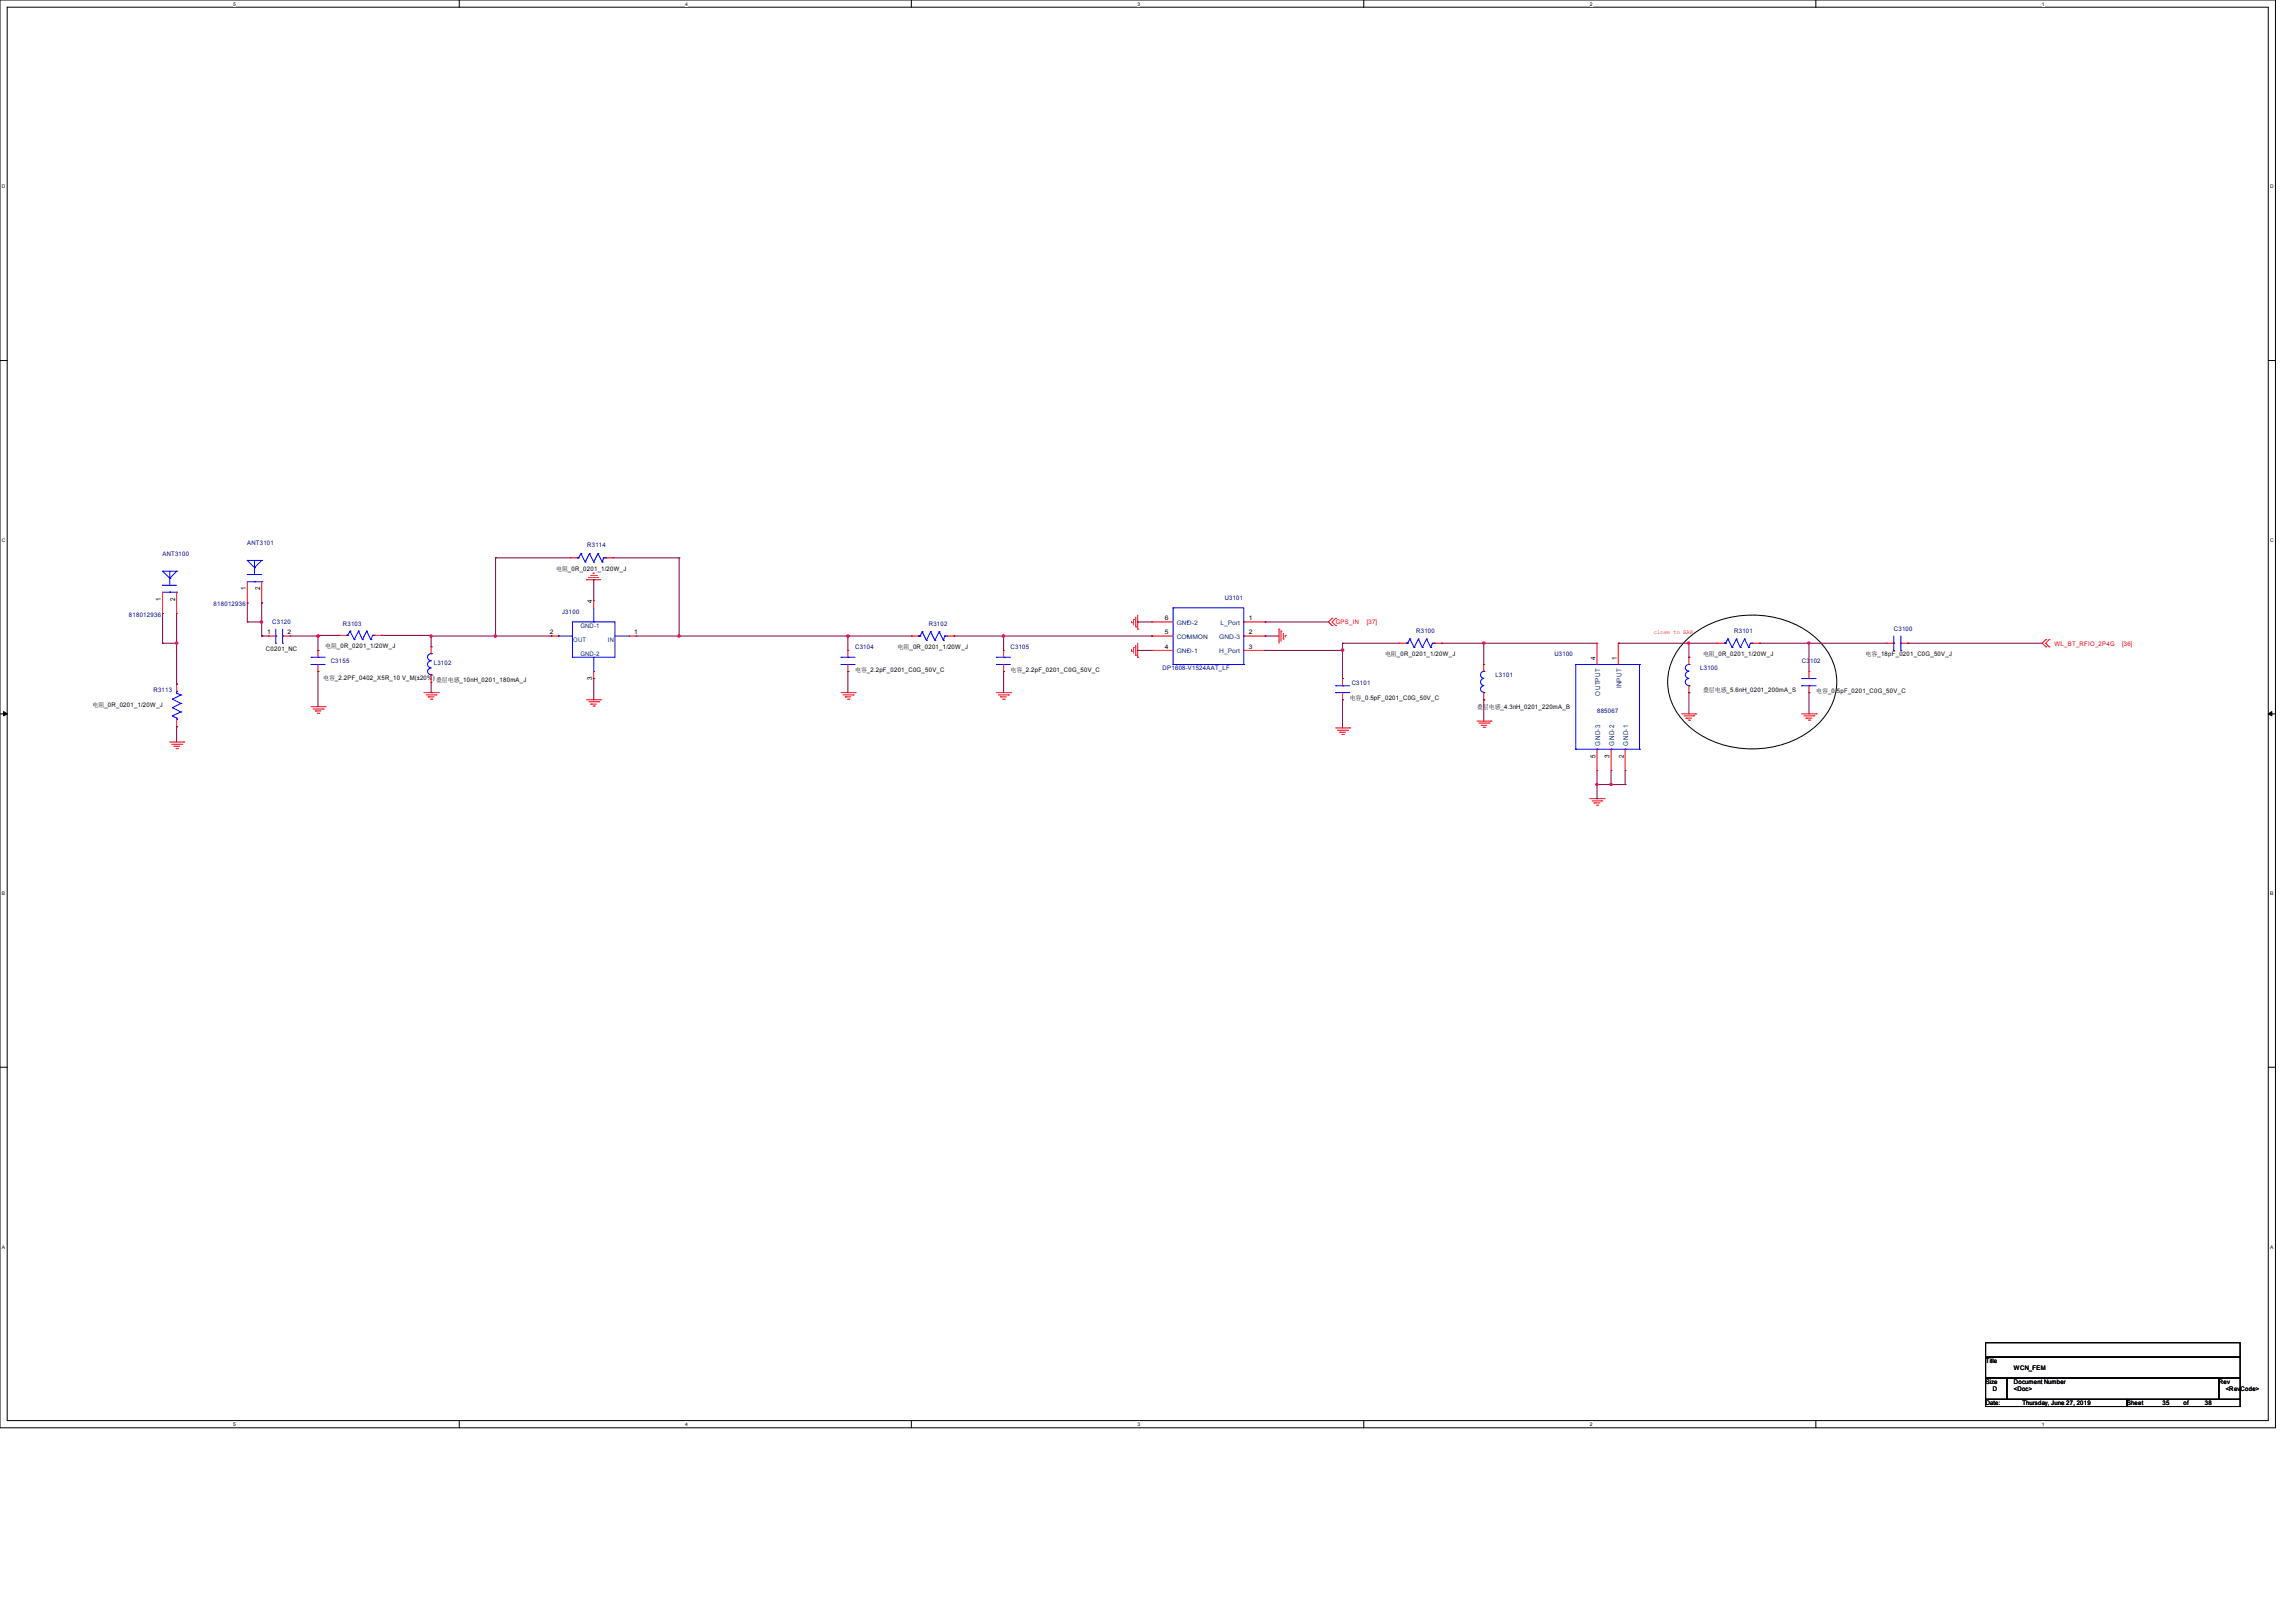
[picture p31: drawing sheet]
<svg xmlns="http://www.w3.org/2000/svg" width="297mm" height="210mm" viewBox="0 0 297 210" stroke-linecap="round" stroke-linejoin="round" font-family="sans-serif">
<defs><g id="words">
<g font-size=".9">
<text x="20.8" y="77.7" transform="rotate(-90 20.8 77.7)">1</text>
<text x="22.7" y="77.7" transform="rotate(-90 22.7 77.7)">2</text>
<text x="31.8" y="76.4" transform="rotate(-90 31.8 76.4)">1</text>
<text x="33.7" y="76.4" transform="rotate(-90 33.7 76.4)">2</text>
<text x="76.6" y="78" transform="rotate(-90 76.6 78)">4</text>
<text x="76.6" y="88" transform="rotate(-90 76.6 88)">3</text>
<text x="206.5" y="85.3" transform="rotate(-90 206.5 85.3)">4</text>
<text x="209.2" y="85.3" transform="rotate(-90 209.2 85.3)">1</text>
<text x="206.5" y="98" transform="rotate(-90 206.5 98)">5</text>
<text x="208.3" y="98" transform="rotate(-90 208.3 98)">3</text>
<text x="210.1" y="98" transform="rotate(-90 210.1 98)">2</text>
</g>
<g font-size=".9" fill="#004080">
<text x="209.8" y="89.1" transform="rotate(-90 209.8 89.1)">INPUT</text>
<text x="207.1" y="90" transform="rotate(-90 207.1 90)">OUTPUT</text>
<text x="207.1" y="96.5" transform="rotate(-90 207.1 96.5)">GND-3</text>
<text x="208.9" y="96.5" transform="rotate(-90 208.9 96.5)">GND-2</text>
<text x="210.7" y="96.5" transform="rotate(-90 210.7 96.5)">GND-1</text>
</g>
<g font-size=".8" fill="#000080">
<text x="21" y="71.9">ANT3100</text>
<text x="32" y="70.5">ANT3101</text>
<text x="76" y="70.8">R3114</text>
<text x="158.5" y="77.6">U3101</text>
<text x="16.7" y="79.8">818012936</text>
<text x="27.6" y="78.4">818012936</text>
<text x="35.2" y="80.8">C3120</text>
<text x="44.4" y="81">R3103</text>
<text x="72.7" y="79.4">J3100</text>
<text x="110.7" y="84">C3104</text>
<text x="120.2" y="81">R3102</text>
<text x="130.8" y="84">C3105</text>
<text x="183.3" y="81.9">R3100</text>
<text x="224.4" y="81.9">R3101</text>
<text x="245.1" y="81.7">C3100</text>
<text x="19.9" y="89.5">R3113</text>
<text x="42.8" y="85.8">C3155</text>
<text x="56.1" y="86">L3102</text>
<text x="150.5" y="86.7">DP1608-V1524AAT_LF</text>
<text x="174.9" y="88.6">C3101</text>
<text x="193.5" y="87.6">L3101</text>
<text x="201.2" y="84.9">U3100</text>
<text x="220" y="86.7">L3100</text>
<text x="233.2" y="85.8">C3102</text>
<text x="206.7" y="92.2">885067</text>
</g>
<g font-size=".8">
<text x="72" y="73.8">电阻_0R_0201_1/20W_J</text>
<text x="34.6" y="82.1">1</text>
<text x="37.2" y="82.1">2</text>
<text x="42.1" y="83.9">电阻_0R_0201_1/20W_J</text>
<text x="71.2" y="82.1">2</text>
<text x="82.1" y="82.1">1</text>
<text x="116.2" y="84">电阻_0R_0201_1/20W_J</text>
<text x="150.7" y="83.9">4</text>
<text x="150.7" y="82.1">5</text>
<text x="150.7" y="80.3">6</text>
<text x="161.6" y="80.3">1</text>
<text x="161.6" y="82.1">2</text>
<text x="161.6" y="83.9">3</text>
<text x="34.4" y="84.2">C0201_NC</text>
<text x="41.8" y="87.9">电容_2.2PF_0402_X5R_10 V_M(±20%)</text>
<text x="56.4" y="88.2">叠层电感_10nH_0201_180mA_J</text>
<text x="110.7" y="86.9">电容_2.2pF_0201_C0G_50V_C</text>
<text x="130.8" y="86.9">电容_2.2pF_0201_C0G_50V_C</text>
<text x="179.2" y="84.9">电阻_0R_0201_1/20W_J</text>
<text x="220.4" y="84.9">电阻_0R_0201_1/20W_J</text>
<text x="220.4" y="89.5">叠层电感_5.6nH_0201_200mA_S</text>
<text x="235" y="89.7">电容_0.5pF_0201_C0G_50V_C</text>
<text x="241.4" y="84.9">电容_18pF_0201_C0G_50V_J</text>
<text x="12" y="91.5">电阻_0R_0201_1/20W_J</text>
<text x="174.7" y="90.6">电容_0.5pF_0201_C0G_50V_C</text>
<text x="191.1" y="91.8">叠层电感_4.3nH_0201_220mA_B</text>
<text x="257" y="176.4">Title</text>
<text x="257" y="179.1">Size</text>
<text x="260.6" y="179.1">Document Number</text>
<text x="260.6" y="177.2">WCN_FEM</text>
<text x="287.2" y="179.1">Rev</text>
<text x="257" y="181.8">Date:</text>
<text x="257.9" y="180">D</text>
<text x="260.6" y="180">&lt;Doc&gt;</text>
<text x="261.7" y="181.8">Thursday, June 27, 2019</text>
<text x="275.3" y="181.8">Sheet</text>
<text x="279.8" y="181.8">35</text>
<text x="282.6" y="181.8">of</text>
<text x="285.3" y="181.8">38</text>
<text x="288.1" y="180">&lt;RevCode&gt;</text>
</g>
<g font-size=".8" fill="#004080">
<text x="74.2" y="83.1">OUT</text>
<text x="75.1" y="81.2">GND-1</text>
<text x="78.7" y="83.1">IN</text>
<text x="152.3" y="82.7">COMMON</text>
<text x="152.3" y="80.9">GND-2</text>
<text x="157.8" y="82.7">GND-3</text>
<text x="158" y="80.9">L_Port</text>
<text x="75.1" y="84.9">GND-2</text>
<text x="152.3" y="84.5">GND-1</text>
<text x="157.8" y="84.5">H_Port</text>
</g>
<g font-size=".8" fill="#f00">
<text x="172.9" y="80.8">GPS_IN</text>
<text x="176.9" y="80.8">[37]</text>
<text x="214" y="82.1">close to BAW</text>
<text x="265.9" y="83.6">WL_BT_RFIO_2P4G</text>
<text x="274.6" y="83.6">[36]</text>
</g>
<g font-size=".6">
<text x="30.2" y=".7">5</text>
<text x="88.7" y=".7">4</text>
<text x="147.2" y=".7">3</text>
<text x="205.7" y=".7">2</text>
<text x="264.2" y=".7">1</text>
<text x=".3" y="24.4">D</text>
<text x="293.8" y="24.4">D</text>
<text x=".3" y="70.1">C</text>
<text x="293.8" y="70.1">C</text>
<text x=".3" y="115.8">B</text>
<text x="293.8" y="115.8">B</text>
<text x=".3" y="161.5">A</text>
<text x="293.8" y="161.5">A</text>
<text x="30.2" y="184.5">5</text>
<text x="88.7" y="184.5">4</text>
<text x="147.2" y="184.5">3</text>
<text x="205.7" y="184.5">2</text>
<text x="264.2" y="184.5">1</text>
</g>
</g></defs>
<path d="M0 0h294.5v184.7h-294.5zM.9 .9h292.6v182.9h-292.6z" fill="none" stroke="#000" stroke-width=".13"/>
<g fill="#fff">
<path d="M30.2 .1h.3v.7h-.3z"/>
<path d="M30.2 183.9h.3v.8h-.3z"/>
</g>
<path d="M59.4 0v.9M59.4 183.8v.9" fill="none" stroke="#000" stroke-width=".13"/>
<g fill="#fff">
<path d="M88.7 .1h.3v.7h-.3z"/>
<path d="M88.7 183.9h.3v.8h-.3z"/>
</g>
<path d="M117.9 0v.9M117.9 183.8v.9" fill="none" stroke="#000" stroke-width=".13"/>
<g fill="#fff">
<path d="M147.2 .1h.3v.7h-.3z"/>
<path d="M147.2 183.9h.3v.8h-.3z"/>
</g>
<path d="M176.5 0v.9M176.5 183.8v.9" fill="none" stroke="#000" stroke-width=".13"/>
<g fill="#fff">
<path d="M205.7 .1h.4v.7h-.4z"/>
<path d="M205.7 183.9h.4v.8h-.4z"/>
</g>
<path d="M235 0v.9M235 183.8v.9" fill="none" stroke="#000" stroke-width=".13"/>
<g fill="#fff">
<path d="M264.2 .1h.4v.7h-.4z"/>
<path d="M264.2 183.9h.4v.8h-.4z"/>
<path d="M.3 23.8h.4v.7h-.4z"/>
<path d="M293.8 23.8h.5v.7h-.5z"/>
<path d="M.3 69.5h.4v.7h-.4z"/>
<path d="M293.8 69.5h.5v.7h-.5z"/>
</g>
<path d="M0 46.7h.9M293.5 46.7h1" fill="none" stroke="#000" stroke-width=".13"/>
<g fill="#fff">
<path d="M.3 115.2h.4v.8h-.4z"/>
<path d="M293.8 115.2h.4v.8h-.4z"/>
</g>
<path d="M0 92.4h.9M293.5 92.4h1" fill="none" stroke="#000" stroke-width=".13"/>
<path d="M.5 92.1l.4 .3-.4 .2zM293.5 92.4l.5-.3v.5z" fill="#000" stroke="#000" stroke-width=".13"/>
<g fill="#fff">
<path d="M.3 161h.3v.7h-.3z"/>
<path d="M293.8 161h.4v.7h-.4z"/>
</g>
<path d="M218.6 82.5a13 13 0 0 1 16.3 0 7.4 7.4 0 0 1 0 11.5 13 13 0 0 1-16.3 0 7.4 7.4 0 0 1 0-11.5zM0 138.1h.9M293.5 138.1h1M257 173.7h32.9v1.9h-32.9zM257 175.6h32.9v2.7h-32.9zM257 178.3h2.7v2.8h-2.7zM259.7 178.3h27.4v2.8h-27.4zM287.1 178.3h2.8v2.8h-2.8zM257 181.1h18.3v.9h-18.3zM275.3 181.1h14.6v.9h-14.6z" fill="none" stroke="#000" stroke-width=".13"/>
<g fill="none" stroke="#f00" stroke-width=".13">
<path d="M21 79.4h.1M21 76.6v2.8M22.9 79.4h.1M22.9 76.6v2.8M32 78h.1M32 75.3v2.7M33.9 78h.1M33.9 75.3v2.7M73.8 72.2h.1M73.8 72.2h.9M75.9 75h.1M75.9 75h1.8"/>
<path d="M76.2 74.7h.1M76.2 74.7h1.3M76.5 74.5h.7M76.8 74.2h.1M76.8 77.7h.1M76.8 77.7v1M77.2 74.5h.1M78.4 72.2h.9M79.3 72.2h.1M147 79.8v1.3M147.2 79.6v1.8M22 96h1.8"/>
<path d="M22.2 96.3h1.3M22.5 96.6h.1M22.5 96.6h.7M22.8 96.9h.2M22.9 94h.1M22.9 88.5h.1M22.9 88.5v1M22.9 93.1v.9M23 96.9h.1M23.5 96.3h.1M23.8 96h.1M34.8 82.3h.1"/>
<path d="M34.8 82.3h.9M36.6 82.3h.9M37.5 82.3h.1M40.3 91.4h1.8M40.5 91.7h1.3M40.8 92h.1M40.8 92h.7M41.1 92.3h.2M41.1 84.2h.1M41.1 86.9h.1M41.1 84.2v.8M41.1 86v.9"/>
<path d="M41.3 92.3h.1M41.8 91.7h.1M42.1 91.4h.1M43.9 82.2h.1M43.9 82.2h.9M48.5 82.2h.9M49.4 82.2h.1M54.9 89.6h1.8M55.2 89.9h1.2M55.4 90.2h.1M55.4 90.2h.8M55.7 90.5h.2"/>
<path d="M55.8 88.3h.1M55.8 83.7h.1M55.8 83.7v.9M55.8 87.3v1M55.9 90.5h.1M56.4 89.9h.1M56.7 89.6h.1M71.3 82.3h.1M71.3 82.3h1M75.9 90.6h1.8M76.2 90.8h1.3M76.5 91.1h.1"/>
<path d="M76.5 91.1h.7M76.8 91.4h.1M76.8 87.8h.1M76.8 86.9v.9M76.9 91.4h.1M77.5 90.8h.1M77.7 90.6h.1M81.4 82.3h.9M82.3 82.3h.1M108.8 89.6h1.9M109.1 89.9h1.3M109.4 90.2h.1"/>
<path d="M109.4 90.2h.7M109.6 90.5h.3M109.7 84.2h.1M109.7 86.9h.1M109.7 84.2v.8M109.7 86v.9M109.9 90.5h.1M110.4 89.9h.1M110.7 89.6h.1M118 82.3h.1M118 82.3h.9M122.6 82.3h.8"/>
<path d="M123.4 82.3h.1M128.9 89.6h1.9M129.2 89.9h1.3M129.5 90.2h.1M129.5 90.2h.7M129.8 90.5h.2M129.9 84.2h.1M129.9 86.9h.1M129.9 84.2v.8M129.9 86v.9M130 90.5h.1M130.5 89.9h.1"/>
<path d="M130.8 89.6h.1M146.4 80.6h.1M146.4 84.2h.1M146.4 80.4v.2M146.4 84v.2M146.7 80.1h.1M146.7 83.8h.1M146.7 80.1v.8M146.7 83.8v.7M147 81.1h.1M147 84.8h.1M147 83.5v1.3"/>
<path d="M147.2 81.4h.1M147.2 85h.1M147.2 83.2v1.8M149.1 84.2h.1M149.1 82.3h.1M149.1 80.5h.1M149.1 80.5h2.7M149.1 82.3h2.7M149.1 84.2h2.7M161 80.5h2.7M161 82.3h2.7M161 84.2h2.7"/>
<path d="M163.7 80.5h.1M163.7 82.3h.1M163.7 84.2h.1M165.5 81.4h.1M165.5 81.4v1.8M165.8 81.7h.1M165.8 81.7v1.3M166.1 82.7h.1M166.1 82v.7M166.3 82.2h.1M166.3 82.2v.2M172.4 80.9h.1"/>
<path d="M172.4 80h.1M172.4 80l-.5 .5 .5 .4M172.8 80h.1M172.8 80.9h.1M172.8 94.2h1.9M172.8 80l-.4 .5 .4 .4M173.1 94.5h1.3M173.4 94.7h.1M173.4 94.7h.7M173.7 95h.2M173.7 87.8h.1M173.7 90.6h.1"/>
<path d="M173.7 87.8v.9M173.7 89.6v1M173.9 95h.1M174.4 94.5h.1M174.7 94.2h.1M181.1 83.2h.1M181.1 83.2h.9M185.6 83.2h1M186.6 83.2h.1M191.1 93.3h1.9M191.4 93.6h1.3M191.7 93.9h.1"/>
<path d="M191.7 93.9h.7M191.9 94.1h.3M192 90.6h.1M192 86h.1M192 86v.9M192 89.6v1M192.2 94.1h.1M192.7 93.6h.1M193 93.3h.1M206.7 83.2h.1M206.7 99.7h.1M206.7 83.2v2.8"/>
<path d="M206.7 96.9v2.8M208.5 99.7h.1M208.5 96.9v2.8M209.4 83.2h.1M209.4 83.2v2.8M210.3 99.7h.1M210.3 96.9v2.8M217.6 92.4h1.9M217.9 92.6h1.3M218.2 92.9h.1M218.2 92.9h.7M218.5 93.2h.2"/>
<path d="M218.6 89.6h.1M218.6 85h.1M218.6 85v1M218.6 88.7v.9M218.7 93.2h.1M219.2 92.6h.1M219.5 92.4h.1M222.2 83.2h.1M222.2 83.2h.9M226.8 83.2h.9M227.7 83.2h.1M233.2 92.4h1.8"/>
<path d="M233.5 92.6h1.2M233.7 92.9h.1M233.7 92.9h.8M234 93.2h.2M234.1 86.9h.1M234.1 89.6h.1M234.1 86.9v.9M234.1 88.7v.9M234.2 93.2h.1M234.7 92.6h.1M235 92.4h.1M244.2 83.2h.1"/>
<path d="M244.2 83.2h.9M246 83.2h.9M246.9 83.2h.1M264.8 82.8h.1M264.8 83.7h.1M264.8 82.8l-.5 .4 .5 .5M265.2 83.7h.1M265.2 82.8h.1M265.2 82.8l-.4 .4 .4 .5M205.7 103.3h1.9M206 103.6h1.3M206.3 103.9h.1"/>
<path d="M206.3 103.9h.8M206.6 104.2h.2M206.8 104.2h.1M207.3 103.6h.1M207.6 103.3h.1"/>
</g>
<g fill="none" stroke="#00f" stroke-width=".13">
<path d="M21 73.9h.1M21 75.7h.1M21 73.9h1.9M21 73.9l1 .9M21 75.7h1.9M21 76.6h1.9M22 76.6h.1M22 74.8h.1M22 73.9v1.8M22.9 73.9h.1M22.9 76.6h.1M22.9 73.9l-.9 .9"/>
<path d="M32 72.5h.1M32 74.3h.1M32 72.5h1.9M32 72.5l.9 .9M32 74.3h1.9M32 75.3h1.9M32.9 75.3h.1M32.9 73.4h.1M32.9 72.5v1.8M33.9 72.5h.1M33.9 75.3h.1M33.9 72.5l-1 .9"/>
<path d="M74.7 72.2h.1M74.7 72.2h.2M74.9 72.2h.1M75.2 71.6h.1M75.2 71.6l.5 1.1M75.2 71.6l-.3 .6M75.7 72.7h.1M76.3 71.6h.1M76.3 71.6l.5 1.1M76.3 71.6l-.6 1.1M76.8 72.7h.1M76.8 78.7v1.8"/>
<path d="M77.4 71.6h.1M77.4 71.6l.5 1.1M77.4 71.6l-.6 1.1M77.9 72.7h.1M78.1 72.2h.1M78.1 72.2h.3M78.1 72.2l-.2 .5M78.4 72.2h.1M151.8 78.7h.1M151.8 78.7h9.2v7.3M151.8 78.7v7.3M22.3 90.5h.1"/>
<path d="M22.3 91.6h.1M22.3 92.6h.1M22.3 90.5l1.1 .5M22.3 91.6l1.1 .5M22.3 92.6l.6 .3M22.9 89.5h.1M22.9 93.1h.1M22.9 89.7h.1M22.9 92.9h.1M22.9 89.5v.2M22.9 92.9v.2M22.9 89.7l.5 .2"/>
<path d="M23.4 89.9h.1M23.4 91h.1M23.4 92.1h.1M23.4 89.9l-1.1 .6M23.4 91l-1.1 .6M23.4 92.1l-1.1 .5M35.7 82.3h.1M35.7 83.2h.1M35.7 81.4v1.8M36.6 83.2h.1M36.6 82.3h.1M36.6 81.4v1.8"/>
<path d="M40.3 85h.1M40.3 86h.1M40.3 86h1.8M40.3 85h1.8M41.1 85h.1M41.1 86h.1M44.8 82.2h.1M44.8 82.2h.2M45 82.2h.1M45.3 81.7h.1M45.3 81.7l.5 1.1M45.3 81.7l-.3 .5"/>
<path d="M45.8 82.8h.1M46.4 81.7h.1M46.4 81.7l.5 1.1M46.4 81.7l-.6 1.1M46.9 82.8h.1M47.5 81.7h.1M47.5 81.7l.5 1.1M47.5 81.7l-.6 1.1M48 82.8h.1M48.2 82.2h.1M48.2 82.2h.3M48.2 82.2l-.2 .6"/>
<path d="M48.5 82.2h.1M55.8 84.6h.1M55.8 87.3h.1M55.8 86.4a.43 .43 0 0 0-.5 .5 .43 .43 0 0 0 .5 .4M55.8 85.5a.44 .44 0 0 0-.5 .5 .44 .44 0 0 0 .5 .4M55.8 84.6a.44 .44 0 0 0-.5 .4 .44 .44 0 0 0 .5 .5M72.3 82.3h.1M72.3 82.3h1.8M74.1 80.5h5.5v4.5h-5.5zM76.8 86.9h.1M76.8 80.5h.1M76.8 85v1.9"/>
<path d="M79.6 82.3h1.8M81.4 82.3h.1M108.8 85h.1M108.8 86h.1M108.8 86h1.9M108.8 85h1.9M109.7 85h.1M109.7 86h.1M118.9 82.3h.1M118.9 82.3h.2M119.1 82.3h.1M119.3 81.7h.1"/>
<path d="M119.3 81.7l.6 1.1M119.3 81.7l-.2 .6M119.9 82.8h.1M120.4 81.7h.1M120.4 81.7l.6 1.1M120.4 81.7l-.5 1.1M121 82.8h.1M121.5 81.7h.1M121.5 81.7l.6 1.1M121.5 81.7l-.5 1.1M122.1 82.8h.1M122.3 82.3h.1"/>
<path d="M122.3 82.3h.3M122.3 82.3l-.2 .5M122.6 82.3h.1M128.9 85h.1M128.9 86h.1M128.9 86h1.9M128.9 85h1.9M129.9 85h.1M129.9 86h.1M151.8 86h.1M151.8 86h9.2M153.6 80.5h.1"/>
<path d="M153.6 82.3h.1M153.6 84.2h.1M161 84.2h.1M161 82.3h.1M161 80.5h.1M161 86h.1M172.8 88.7h.1M172.8 89.6h.1M172.8 88.7h1.9M172.8 89.6h1.9M173.7 88.7h.1M173.7 89.6h.1"/>
<path d="M182 83.2h.1M182 83.2h.2M182.2 83.2h.1M182.5 82.7h.1M182.5 82.7l.5 1.1M182.5 82.7l-.3 .5M183 83.8h.1M183.6 82.7h.1M183.6 82.7l.5 1.1M183.6 82.7l-.6 1.1M184.1 83.8h.1M184.6 82.7h.1"/>
<path d="M184.6 82.7l.6 1.1M184.6 82.7l-.5 1.1M185.2 83.8h.1M185.4 83.2h.1M185.4 83.2h.2M185.4 83.2l-.2 .6M185.6 83.2h.1M192 86.9h.1M192 89.6h.1M192 88.7a.42 .42 0 0 0-.4 .5 .42 .42 0 0 0 .4 .4M192 87.8a.45 .45 0 0 0-.4 .4 .45 .45 0 0 0 .4 .5M192 86.9a.45 .45 0 0 0-.4 .4 .45 .45 0 0 0 .4 .5"/>
<path d="M203.9 96.9h.1M203.9 86h.1M203.9 96.9h8.3M203.9 86v10.9M203.9 86h8.3M206.7 96.9h.1M206.7 86h.1M208.5 96.9h.1M209.4 86h.1M210.3 96.9h.1M212.2 96.9h.1M212.2 86h.1"/>
<path d="M212.2 86v10.9M218.6 86h.1M218.6 88.7h.1M218.6 87.8a.44 .44 0 0 0-.5 .4 .44 .44 0 0 0 .5 .5M218.6 86.9a.44 .44 0 0 0-.5 .4 .44 .44 0 0 0 .5 .5M218.6 86a.43 .43 0 0 0-.5 .4 .43 .43 0 0 0 .5 .4M223.1 83.2h.1M223.1 83.2h.2M223.3 83.2h.1M223.6 82.7h.1M223.6 82.7l.6 1.1M223.6 82.7l-.3 .5"/>
<path d="M224.2 83.8h.1M224.7 82.7h.1M224.7 82.7l.5 1.1M224.7 82.7l-.5 1.1M225.2 83.8h.1M225.8 82.7h.1M225.8 82.7l.5 1.1M225.8 82.7l-.6 1.1M226.3 83.8h.1M226.5 83.2h.1M226.5 83.2h.3M226.5 83.2l-.2 .6"/>
<path d="M226.8 83.2h.1M233.2 87.8h.1M233.2 88.7h.1M233.2 88.7h1.8M233.2 87.8h1.8M234.1 87.8h.1M234.1 88.7h.1M245.1 83.2h.1M245.1 84.2h.1M245.1 82.3v1.9M246 84.2h.1M246 83.2h.1"/>
<path d="M246 82.3v1.9"/>
</g>
<g fill="none" stroke="#800040" stroke-width=".13">
<path d="M21 79.4h.1M21 79.4v3.8M22.9 79.4v9.1M32 78h.1M32 78v2.5M33.9 78h.1M33.9 78v4.3M64.1 72.2h.1M64.1 72.2h9.7M64.1 72.2v10.1M76.8 75h.1M76.8 75v2.7"/>
<path d="M79.3 72.2h8.6M87.9 72.2h.1M87.9 72.2v10.1M21 83.2h.1M21 83.2h1.9M22.9 94h.1M22.9 83.2h.1M22.9 88.5h.1M22.9 94v2M32 80.5h.1M32 80.5h1.9M33.9 82.3h.1"/>
<path d="M33.9 82.3h.9M37.5 82.3h3.6M41.1 82.3h.1M41.1 86.9h.1M41.1 82.2h.1M41.1 84.2h.1M41.1 82.2v2M41.1 86.9v4.5M41.1 82.2h2.8M49.4 82.2h.1M49.4 82.2h6.4v1.5M55.8 82.3h.1"/>
<path d="M55.8 83.7h.1M55.8 89.6h.1M55.8 82.3h15.5M55.8 88.3v1.3M64.1 82.3h.1M71.3 82.3h.1M76.8 87.8h.1M76.8 87.8v2.8M82.3 82.3h35.7M87.9 82.3h.1M109.7 86.9h.1M109.7 82.3h.1"/>
<path d="M109.7 82.3v1.9M109.7 86.9v2.7M123.4 82.3h.1M123.4 82.3h25.7M129.9 86.9h.1M129.9 82.3h.1M129.9 82.3v1.9M129.9 86.9v2.7M147.2 80.5h.1M147.2 84.2h.1M147.2 80.5h1.9M147.2 84.2h1.9"/>
<path d="M149.1 82.3h.1M163.7 80.5h.1M163.7 84.2h.1M163.7 82.3h.1M163.7 82.3h1.8M163.7 80.5h8.2M163.7 84.2h10M173.7 90.6h.1M173.7 83.2h.1M173.7 84.2h.1M173.7 87.8h.1M173.7 83.2h7.4"/>
<path d="M173.7 83.2v4.6M173.7 90.6v3.6M186.6 83.2h.1M186.6 83.2h20.1M192 83.2h.1M192 90.6h.1M192 83.2v2.8M192 90.6v2.7M206.7 99.7v3.6M208.5 99.7v1.8M209.4 83.2h.1M209.4 83.2h12.8"/>
<path d="M210.3 99.7v1.8M218.6 89.6h.1M218.6 83.2h.1M218.6 85h.1M218.6 83.2v1.8M218.6 89.6v2.8M227.7 83.2h.1M227.7 83.2h16.5M234.1 89.6h.1M234.1 83.2h.1M234.1 83.2v3.7M234.1 89.6v2.8"/>
<path d="M246.9 83.2h.1M246.9 83.2h17.4M206.7 101.5h.1M206.7 103.3h.1M206.7 101.5h3.6M208.5 101.5h.1M210.3 101.5h.1"/>
</g>
<g fill="#f0f" stroke="#f0f" stroke-width=".13">
<path d="M191.9 83.1h.2v.2h-.2z" fill-rule="evenodd"/>
<path d="M218.4 83.1h.2v.2h-.2z" fill-rule="evenodd"/>
<path d="M208.4 101.4h.2v.2h-.2z" fill-rule="evenodd"/>
<path d="M22.7 83.1h.3v.2h-.3z" fill-rule="evenodd"/>
<path d="M191.9 83.1h.2v.2h-.2z" fill-rule="evenodd"/>
<path d="M218.4 83.1h.2v.2h-.2z" fill-rule="evenodd"/>
<path d="M208.4 101.4h.2v.2h-.2z" fill-rule="evenodd"/>
<path d="M22.7 83.1h.3v.2h-.3z" fill-rule="evenodd"/>
<circle cx="41.1" cy="82.3" r=".17"/>
<circle cx="33.8" cy="80.5" r=".17"/>
<circle cx="109.7" cy="82.3" r=".17"/>
<circle cx="55.8" cy="82.3" r=".16"/>
<circle cx="234.1" cy="83.2" r=".15"/>
<circle cx="206.7" cy="101.5" r=".15"/>
<circle cx="129.8" cy="82.3" r=".17"/>
<circle cx="64.1" cy="82.3" r=".17"/>
<circle cx="87.9" cy="82.3" r=".16"/>
<circle cx="173.7" cy="84.1" r=".17"/>
</g>
<use href="#words"/>
</svg>
